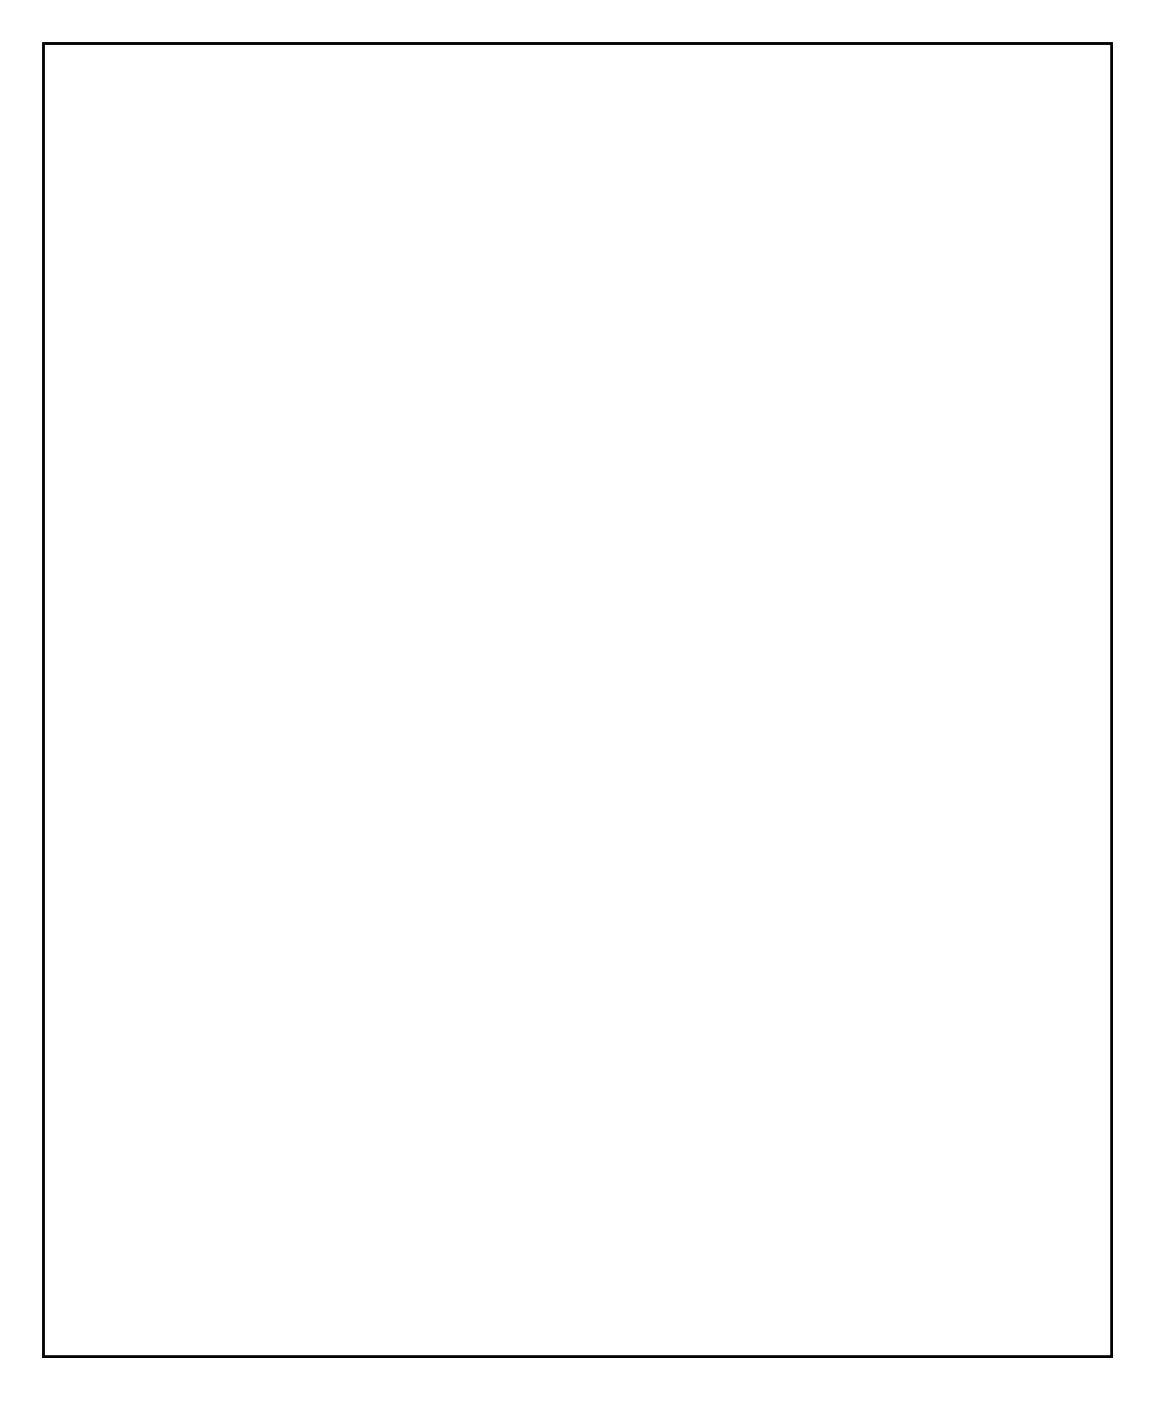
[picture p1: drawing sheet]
<svg xmlns="http://www.w3.org/2000/svg" width="97mm" height="117mm" viewBox="0 0 97 117" stroke-linecap="round" stroke-linejoin="round" font-family="sans-serif">
<path d="M3.6 3.6h89.4v109.8h-89.4z" fill="none" stroke="#000" stroke-width=".2"/>
<path d="M3.6 3.6v109.8h89.4v-109.8zM3.6 3.6h89.4v109.8h-89.4z" fill="#000"/>
<circle cx="30.9" cy="106.8" r=".75" fill="#fff"/>
<circle cx="30.9" cy="106.8" r=".75" fill="none" stroke="#fff" stroke-width=".56"/>
<circle cx="11.1" cy="94.2" r=".75" fill="#fff"/>
<circle cx="11.1" cy="94.2" r=".75" fill="none" stroke="#fff" stroke-width=".56"/>
<circle cx="9.4" cy="88.2" r=".75" fill="#fff"/>
<circle cx="9.4" cy="88.2" r=".75" fill="none" stroke="#fff" stroke-width=".56"/>
<circle cx="19.1" cy="103.4" r=".75" fill="#fff"/>
<circle cx="19.1" cy="103.4" r=".75" fill="none" stroke="#fff" stroke-width=".56"/>
<circle cx="9.4" cy="82" r=".75" fill="#fff"/>
<circle cx="9.4" cy="82" r=".75" fill="none" stroke="#fff" stroke-width=".56"/>
<circle cx="44.1" cy="81.6" r=".66" fill="#fff"/>
<circle cx="44.1" cy="81.6" r=".66" fill="none" stroke="#fff" stroke-width=".56"/>
<path d="M43.5 80.9h1.3v1.4h-1.3z" fill="#fff"/>
<path d="M43.5 80.9h1.3v1.4h-1.3z" fill="none" stroke="#fff" stroke-width=".56"/>
<circle cx="41.6" cy="81.6" r=".66" fill="#fff"/>
<circle cx="41.6" cy="81.6" r=".66" fill="none" stroke="#fff" stroke-width=".56"/>
<circle cx="44.1" cy="84.1" r=".66" fill="#fff"/>
<circle cx="44.1" cy="84.1" r=".66" fill="none" stroke="#fff" stroke-width=".56"/>
<circle cx="41.6" cy="84.1" r=".66" fill="#fff"/>
<circle cx="41.6" cy="84.1" r=".66" fill="none" stroke="#fff" stroke-width=".56"/>
<circle cx="44.1" cy="86.7" r=".66" fill="#fff"/>
<circle cx="44.1" cy="86.7" r=".66" fill="none" stroke="#fff" stroke-width=".56"/>
<circle cx="11.1" cy="76.1" r=".75" fill="#fff"/>
<circle cx="11.1" cy="76.1" r=".75" fill="none" stroke="#fff" stroke-width=".56"/>
<circle cx="41.6" cy="86.7" r=".66" fill="#fff"/>
<circle cx="41.6" cy="86.7" r=".66" fill="none" stroke="#fff" stroke-width=".56"/>
<circle cx="14.5" cy="99.3" r=".75" fill="#fff"/>
<circle cx="14.5" cy="99.3" r=".75" fill="none" stroke="#fff" stroke-width=".56"/>
<circle cx="24.7" cy="106" r=".75" fill="#fff"/>
<circle cx="24.7" cy="106" r=".75" fill="none" stroke="#fff" stroke-width=".56"/>
<circle cx="19.1" cy="66.9" r=".75" fill="#fff"/>
<circle cx="19.1" cy="66.9" r=".75" fill="none" stroke="#fff" stroke-width=".56"/>
<circle cx="52.3" cy="82" r=".75" fill="#fff"/>
<circle cx="52.3" cy="82" r=".75" fill="none" stroke="#fff" stroke-width=".56"/>
<circle cx="52.3" cy="88.2" r=".75" fill="#fff"/>
<circle cx="52.3" cy="88.2" r=".75" fill="none" stroke="#fff" stroke-width=".56"/>
<circle cx="50.6" cy="94.2" r=".75" fill="#fff"/>
<circle cx="50.6" cy="94.2" r=".75" fill="none" stroke="#fff" stroke-width=".56"/>
<circle cx="47.2" cy="99.3" r=".75" fill="#fff"/>
<circle cx="47.2" cy="99.3" r=".75" fill="none" stroke="#fff" stroke-width=".56"/>
<circle cx="42.6" cy="103.4" r=".75" fill="#fff"/>
<circle cx="42.6" cy="103.4" r=".75" fill="none" stroke="#fff" stroke-width=".56"/>
<circle cx="37" cy="105.9" r=".75" fill="#fff"/>
<circle cx="37" cy="105.9" r=".75" fill="none" stroke="#fff" stroke-width=".56"/>
<circle cx="24.8" cy="64.3" r=".75" fill="#fff"/>
<circle cx="24.8" cy="64.3" r=".75" fill="none" stroke="#fff" stroke-width=".56"/>
<circle cx="30.9" cy="63.5" r=".75" fill="#fff"/>
<circle cx="30.9" cy="63.5" r=".75" fill="none" stroke="#fff" stroke-width=".56"/>
<circle cx="37" cy="64.3" r=".75" fill="#fff"/>
<circle cx="37" cy="64.3" r=".75" fill="none" stroke="#fff" stroke-width=".56"/>
<circle cx="42.6" cy="66.9" r=".75" fill="#fff"/>
<circle cx="42.6" cy="66.9" r=".75" fill="none" stroke="#fff" stroke-width=".56"/>
<circle cx="47.2" cy="70.9" r=".75" fill="#fff"/>
<circle cx="47.2" cy="70.9" r=".75" fill="none" stroke="#fff" stroke-width=".56"/>
<circle cx="50.6" cy="76.1" r=".75" fill="#fff"/>
<circle cx="50.6" cy="76.1" r=".75" fill="none" stroke="#fff" stroke-width=".56"/>
<circle cx="14.5" cy="70.9" r=".75" fill="#fff"/>
<circle cx="14.5" cy="70.9" r=".75" fill="none" stroke="#fff" stroke-width=".56"/>
<path d="M36.3 38.1h1.6v1.6h-1.6z" fill="#fff"/>
<path d="M36.3 38.1h1.6v1.6h-1.6z" fill="none" stroke="#fff" stroke-width=".66" stroke-linecap="butt"/>
<circle cx="37.1" cy="38.9" r=".74" fill="#fff"/>
<circle cx="37.1" cy="38.9" r=".74" fill="none" stroke="#fff" stroke-width=".76" stroke-linecap="butt"/>
<circle cx="37.1" cy="41.4" r=".74" fill="#fff"/>
<circle cx="37.1" cy="41.4" r=".74" fill="none" stroke="#fff" stroke-width=".76" stroke-linecap="butt"/>
<circle cx="37.1" cy="43.9" r=".74" fill="#fff"/>
<circle cx="37.1" cy="43.9" r=".74" fill="none" stroke="#fff" stroke-width=".76" stroke-linecap="butt"/>
<circle cx="37.1" cy="46.5" r=".74" fill="#fff"/>
<circle cx="37.1" cy="46.5" r=".74" fill="none" stroke="#fff" stroke-width=".76" stroke-linecap="butt"/>
<circle cx="37.1" cy="49" r=".74" fill="#fff"/>
<circle cx="37.1" cy="49" r=".74" fill="none" stroke="#fff" stroke-width=".76" stroke-linecap="butt"/>
<circle cx="37.1" cy="51.6" r=".74" fill="#fff"/>
<circle cx="37.1" cy="51.6" r=".74" fill="none" stroke="#fff" stroke-width=".76" stroke-linecap="butt"/>
<circle cx="37.1" cy="54.1" r=".74" fill="#fff"/>
<circle cx="37.1" cy="54.1" r=".74" fill="none" stroke="#fff" stroke-width=".76" stroke-linecap="butt"/>
<circle cx="37.1" cy="56.6" r=".74" fill="#fff"/>
<circle cx="37.1" cy="56.6" r=".74" fill="none" stroke="#fff" stroke-width=".76" stroke-linecap="butt"/>
<path d="M67.6 73.4l1 1-1 1.1-1.1-1.1z" fill="#fff"/>
<path d="M67.6 73.4l1 1-1 1.1-1.1-1.1z" fill="none" stroke="#fff" stroke-width=".76" stroke-linecap="butt"/>
<circle cx="67.6" cy="74.4" r=".74" fill="#fff"/>
<circle cx="67.6" cy="74.4" r=".74" fill="none" stroke="#fff" stroke-width=".76" stroke-linecap="butt"/>
<circle cx="69.3" cy="76.2" r=".74" fill="#fff"/>
<circle cx="69.3" cy="76.2" r=".74" fill="none" stroke="#fff" stroke-width=".76" stroke-linecap="butt"/>
<path d="M82.1 25.4h1.4v1.5h-1.4z" fill="#fff"/>
<path d="M82.1 25.4h1.4v1.5h-1.4z" fill="none" stroke="#fff" stroke-width=".76" stroke-linecap="butt"/>
<circle cx="82.8" cy="26.2" r=".74" fill="#fff"/>
<circle cx="82.8" cy="26.2" r=".74" fill="none" stroke="#fff" stroke-width=".76" stroke-linecap="butt"/>
<circle cx="85.3" cy="26.2" r=".74" fill="#fff"/>
<circle cx="85.3" cy="26.2" r=".74" fill="none" stroke="#fff" stroke-width=".76" stroke-linecap="butt"/>
<path d="M64.3 10.2h1.4v1.5h-1.4z" fill="#fff"/>
<path d="M64.3 10.2h1.4v1.5h-1.4z" fill="none" stroke="#fff" stroke-width=".76" stroke-linecap="butt"/>
<circle cx="65" cy="10.9" r=".74" fill="#fff"/>
<circle cx="65" cy="10.9" r=".74" fill="none" stroke="#fff" stroke-width=".76" stroke-linecap="butt"/>
<circle cx="67.6" cy="10.9" r=".74" fill="#fff"/>
<circle cx="67.6" cy="10.9" r=".74" fill="none" stroke="#fff" stroke-width=".76" stroke-linecap="butt"/>
<path d="M33.8 15.3h1.5v1.4h-1.5z" fill="#fff"/>
<path d="M33.8 15.3h1.5v1.4h-1.5z" fill="none" stroke="#fff" stroke-width=".76" stroke-linecap="butt"/>
<circle cx="34.5" cy="16" r=".74" fill="#fff"/>
<circle cx="34.5" cy="16" r=".74" fill="none" stroke="#fff" stroke-width=".76" stroke-linecap="butt"/>
<circle cx="37.1" cy="16" r=".74" fill="#fff"/>
<circle cx="37.1" cy="16" r=".74" fill="none" stroke="#fff" stroke-width=".76" stroke-linecap="butt"/>
<path d="M8.4 35.6h1.5v1.5h-1.5z" fill="#fff"/>
<path d="M8.4 35.6h1.5v1.5h-1.5z" fill="none" stroke="#fff" stroke-width=".76" stroke-linecap="butt"/>
<circle cx="9.1" cy="36.3" r=".74" fill="#fff"/>
<circle cx="9.1" cy="36.3" r=".74" fill="none" stroke="#fff" stroke-width=".76" stroke-linecap="butt"/>
<circle cx="11.7" cy="36.3" r=".74" fill="#fff"/>
<circle cx="11.7" cy="36.3" r=".74" fill="none" stroke="#fff" stroke-width=".76" stroke-linecap="butt"/>
<circle cx="75.2" cy="104.9" r=".72" fill="#fff"/>
<circle cx="75.2" cy="104.9" r=".72" fill="none" stroke="#fff" stroke-width=".69" stroke-linecap="butt"/>
<circle cx="77.7" cy="104.9" r=".72" fill="#fff"/>
<circle cx="77.7" cy="104.9" r=".72" fill="none" stroke="#fff" stroke-width=".69" stroke-linecap="butt"/>
<circle cx="80.3" cy="104.9" r=".72" fill="#fff"/>
<circle cx="80.3" cy="104.9" r=".72" fill="none" stroke="#fff" stroke-width=".69" stroke-linecap="butt"/>
<circle cx="82.8" cy="104.9" r=".72" fill="#fff"/>
<circle cx="82.8" cy="104.9" r=".72" fill="none" stroke="#fff" stroke-width=".69" stroke-linecap="butt"/>
<circle cx="85.3" cy="104.9" r=".72" fill="#fff"/>
<circle cx="85.3" cy="104.9" r=".72" fill="none" stroke="#fff" stroke-width=".69" stroke-linecap="butt"/>
<circle cx="87.9" cy="104.9" r=".72" fill="#fff"/>
<circle cx="87.9" cy="104.9" r=".72" fill="none" stroke="#fff" stroke-width=".69" stroke-linecap="butt"/>
<circle cx="82.8" cy="41.4" r=".72" fill="#fff"/>
<circle cx="82.8" cy="41.4" r=".72" fill="none" stroke="#fff" stroke-width=".69" stroke-linecap="butt"/>
<circle cx="80.3" cy="41.4" r=".72" fill="#fff"/>
<circle cx="80.3" cy="41.4" r=".72" fill="none" stroke="#fff" stroke-width=".69" stroke-linecap="butt"/>
<circle cx="77.7" cy="41.4" r=".72" fill="#fff"/>
<circle cx="77.7" cy="41.4" r=".72" fill="none" stroke="#fff" stroke-width=".69" stroke-linecap="butt"/>
<circle cx="75.2" cy="41.4" r=".72" fill="#fff"/>
<circle cx="75.2" cy="41.4" r=".72" fill="none" stroke="#fff" stroke-width=".69" stroke-linecap="butt"/>
<circle cx="72.6" cy="41.4" r=".72" fill="#fff"/>
<circle cx="72.6" cy="41.4" r=".72" fill="none" stroke="#fff" stroke-width=".69" stroke-linecap="butt"/>
<circle cx="70.1" cy="41.4" r=".72" fill="#fff"/>
<circle cx="70.1" cy="41.4" r=".72" fill="none" stroke="#fff" stroke-width=".69" stroke-linecap="butt"/>
<circle cx="67.6" cy="41.4" r=".72" fill="#fff"/>
<circle cx="67.6" cy="41.4" r=".72" fill="none" stroke="#fff" stroke-width=".69" stroke-linecap="butt"/>
<circle cx="65" cy="41.4" r=".72" fill="#fff"/>
<circle cx="65" cy="41.4" r=".72" fill="none" stroke="#fff" stroke-width=".69" stroke-linecap="butt"/>
<circle cx="62.5" cy="41.4" r=".72" fill="#fff"/>
<circle cx="62.5" cy="41.4" r=".72" fill="none" stroke="#fff" stroke-width=".69" stroke-linecap="butt"/>
<circle cx="59.9" cy="41.4" r=".72" fill="#fff"/>
<circle cx="59.9" cy="41.4" r=".72" fill="none" stroke="#fff" stroke-width=".69" stroke-linecap="butt"/>
<circle cx="57.4" cy="41.4" r=".72" fill="#fff"/>
<circle cx="57.4" cy="41.4" r=".72" fill="none" stroke="#fff" stroke-width=".69" stroke-linecap="butt"/>
<circle cx="54.9" cy="41.4" r=".72" fill="#fff"/>
<circle cx="54.9" cy="41.4" r=".72" fill="none" stroke="#fff" stroke-width=".69" stroke-linecap="butt"/>
<circle cx="52.3" cy="41.4" r=".72" fill="#fff"/>
<circle cx="52.3" cy="41.4" r=".72" fill="none" stroke="#fff" stroke-width=".69" stroke-linecap="butt"/>
<circle cx="49.8" cy="41.4" r=".72" fill="#fff"/>
<circle cx="49.8" cy="41.4" r=".72" fill="none" stroke="#fff" stroke-width=".69" stroke-linecap="butt"/>
<circle cx="47.2" cy="41.4" r=".72" fill="#fff"/>
<circle cx="47.2" cy="41.4" r=".72" fill="none" stroke="#fff" stroke-width=".69" stroke-linecap="butt"/>
<circle cx="44.7" cy="41.4" r=".72" fill="#fff"/>
<circle cx="44.7" cy="41.4" r=".72" fill="none" stroke="#fff" stroke-width=".69" stroke-linecap="butt"/>
<circle cx="72.6" cy="56.6" r=".72" fill="#fff"/>
<circle cx="72.6" cy="56.6" r=".72" fill="none" stroke="#fff" stroke-width=".69" stroke-linecap="butt"/>
<circle cx="70.1" cy="56.6" r=".72" fill="#fff"/>
<circle cx="70.1" cy="56.6" r=".72" fill="none" stroke="#fff" stroke-width=".69" stroke-linecap="butt"/>
<circle cx="67.6" cy="56.6" r=".72" fill="#fff"/>
<circle cx="67.6" cy="56.6" r=".72" fill="none" stroke="#fff" stroke-width=".69" stroke-linecap="butt"/>
<circle cx="65" cy="56.6" r=".72" fill="#fff"/>
<circle cx="65" cy="56.6" r=".72" fill="none" stroke="#fff" stroke-width=".69" stroke-linecap="butt"/>
<circle cx="62.5" cy="56.6" r=".72" fill="#fff"/>
<circle cx="62.5" cy="56.6" r=".72" fill="none" stroke="#fff" stroke-width=".69" stroke-linecap="butt"/>
<circle cx="59.9" cy="56.6" r=".72" fill="#fff"/>
<circle cx="59.9" cy="56.6" r=".72" fill="none" stroke="#fff" stroke-width=".69" stroke-linecap="butt"/>
<circle cx="57.4" cy="56.6" r=".72" fill="#fff"/>
<circle cx="57.4" cy="56.6" r=".72" fill="none" stroke="#fff" stroke-width=".69" stroke-linecap="butt"/>
<circle cx="54.9" cy="56.6" r=".72" fill="#fff"/>
<circle cx="54.9" cy="56.6" r=".72" fill="none" stroke="#fff" stroke-width=".69" stroke-linecap="butt"/>
<circle cx="56.2" cy="63.6" r=".35" fill="#fff"/>
<circle cx="56.2" cy="63.6" r=".35" fill="none" stroke="#fff" stroke-width=".55"/>
<circle cx="34.2" cy="67.8" r=".35" fill="#fff"/>
<circle cx="34.2" cy="67.8" r=".35" fill="none" stroke="#fff" stroke-width=".55"/>
<circle cx="86" cy="44.7" r=".35" fill="#fff"/>
<circle cx="86" cy="44.7" r=".35" fill="none" stroke="#fff" stroke-width=".55"/>
<circle cx="39.1" cy="65.4" r=".35" fill="#fff"/>
<circle cx="39.1" cy="65.4" r=".35" fill="none" stroke="#fff" stroke-width=".55"/>
<circle cx="67.8" cy="38" r=".35" fill="#fff"/>
<circle cx="67.8" cy="38" r=".35" fill="none" stroke="#fff" stroke-width=".55"/>
<circle cx="74.5" cy="38" r=".35" fill="#fff"/>
<circle cx="74.5" cy="38" r=".35" fill="none" stroke="#fff" stroke-width=".55"/>
<circle cx="19" cy="40.4" r=".35" fill="#fff"/>
<circle cx="19" cy="40.4" r=".35" fill="none" stroke="#fff" stroke-width=".55"/>
<circle cx="66.5" cy="103.8" r=".35" fill="#fff"/>
<circle cx="66.5" cy="103.8" r=".35" fill="none" stroke="#fff" stroke-width=".55"/>
<circle cx="66.5" cy="78.8" r=".35" fill="#fff"/>
<circle cx="66.5" cy="78.8" r=".35" fill="none" stroke="#fff" stroke-width=".55"/>
<circle cx="50.7" cy="59.3" r=".35" fill="#fff"/>
<circle cx="50.7" cy="59.3" r=".35" fill="none" stroke="#fff" stroke-width=".55"/>
<circle cx="37.3" cy="59.3" r=".35" fill="#fff"/>
<circle cx="37.3" cy="59.3" r=".35" fill="none" stroke="#fff" stroke-width=".55"/>
<circle cx="52.5" cy="66.6" r=".35" fill="#fff"/>
<circle cx="52.5" cy="66.6" r=".35" fill="none" stroke="#fff" stroke-width=".55"/>
<circle cx="26.3" cy="41.6" r=".35" fill="#fff"/>
<circle cx="26.3" cy="41.6" r=".35" fill="none" stroke="#fff" stroke-width=".55"/>
<circle cx="76.3" cy="59.3" r=".35" fill="#fff"/>
<circle cx="76.3" cy="59.3" r=".35" fill="none" stroke="#fff" stroke-width=".55"/>
<circle cx="62.9" cy="64.8" r=".35" fill="#fff"/>
<circle cx="62.9" cy="64.8" r=".35" fill="none" stroke="#fff" stroke-width=".55"/>
<circle cx="89.7" cy="103.2" r=".35" fill="#fff"/>
<circle cx="89.7" cy="103.2" r=".35" fill="none" stroke="#fff" stroke-width=".55"/>
</svg>
